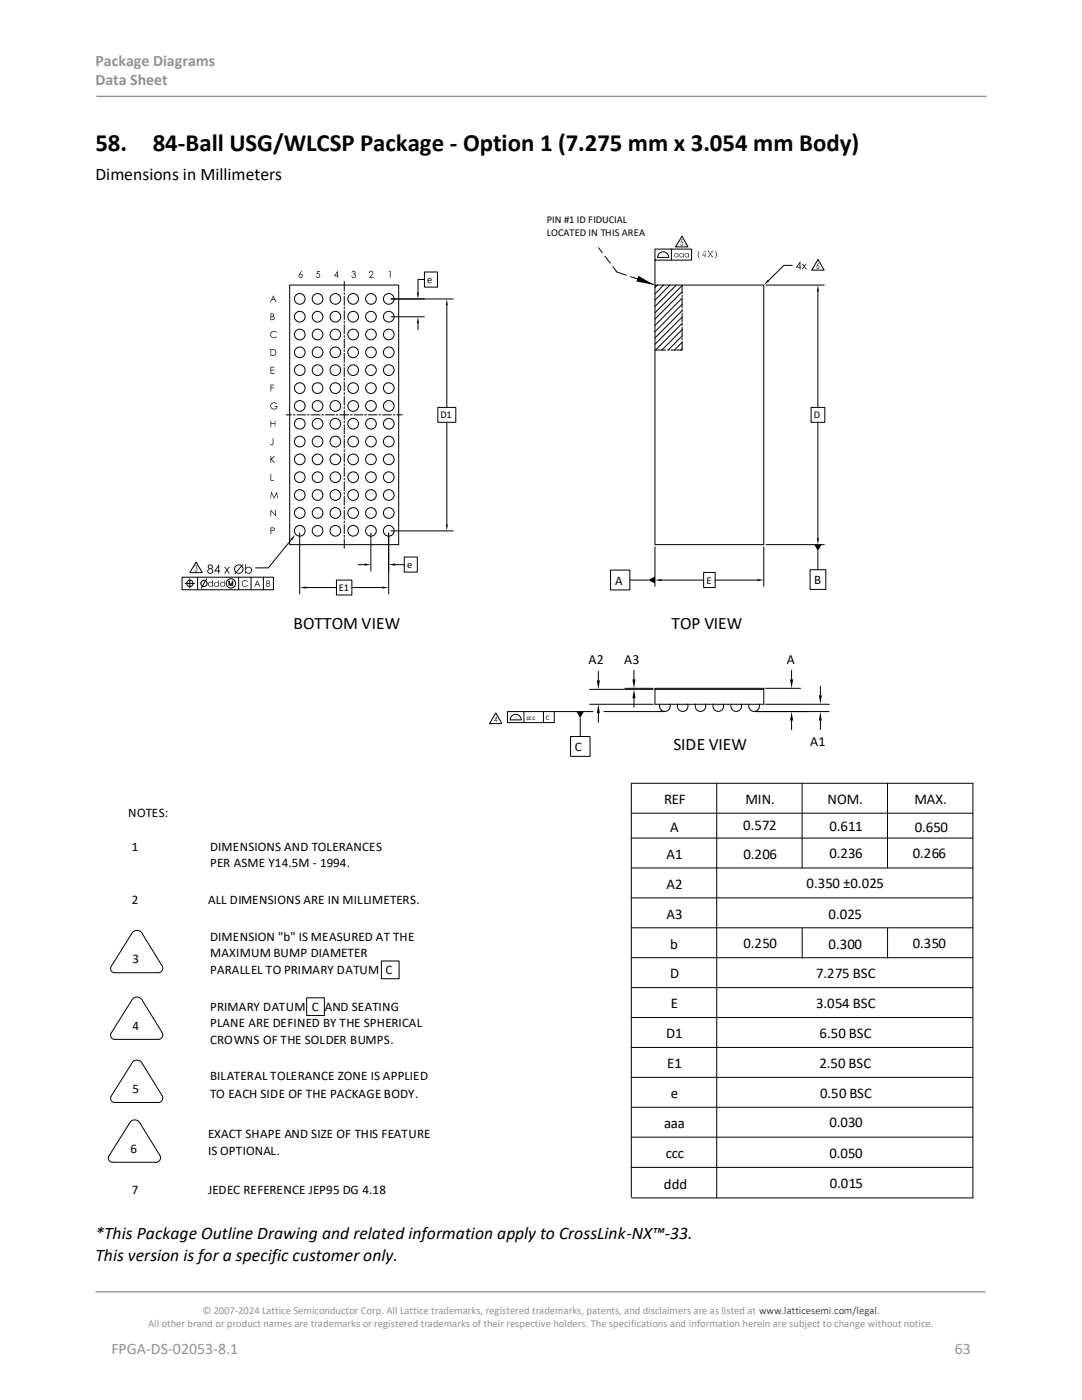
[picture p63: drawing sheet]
<svg xmlns="http://www.w3.org/2000/svg" width="216mm" height="279mm" viewBox="0 0 216 279" stroke-linecap="round" stroke-linejoin="round" font-family="sans-serif">
<defs><g id="words">
<g font-size="5">
<text x="19" y="30.1">58.</text>
<text x="30.5" y="30.1">84-Ball USG/WLCSP Package - Option 1 (7.275 mm x 3.054 mm Body)</text>
</g>
<g font-size="3.5">
<text x="19" y="35.9">Dimensions in Millimeters</text>
<text x="58.6" y="125.6">BOTTOM VIEW</text>
<text x="134" y="125.5">TOP VIEW</text>
<text x="134.4" y="149.7">SIDE VIEW</text>
<text x="19" y="247.3">*This Package Outline Drawing and related information apply to CrossLink-NX™-33.</text>
<text x="19" y="251.6">This version is for a specific customer only.</text>
</g>
<g font-size="3.2" fill="#919195">
<text x="19" y="13.2">Package Diagrams</text>
<text x="19" y="17.1">Data Sheet</text>
<text x="22.2" y="270.2">FPGA-DS-02053-8.1</text>
<text x="190.5" y="270.2">63</text>
</g>
<g font-size="3">
<text x="132.5" y="160.4">REF</text>
<text x="148.8" y="160.4">MIN.</text>
<text x="165.1" y="160.4">NOM.</text>
<text x="182.5" y="160.4">MAX.</text>
<text x="133.7" y="166">A</text>
<text x="148.3" y="165.6">0.572</text>
<text x="165.5" y="165.7">0.611</text>
<text x="182.5" y="166">0.650</text>
<text x="133" y="171.4">A1</text>
<text x="148.4" y="171.4">0.206</text>
<text x="165.5" y="171.3">0.236</text>
<text x="182.1" y="171.3">0.266</text>
<text x="133" y="177.4">A2</text>
<text x="161" y="177.1">0.350 ±0.025</text>
<text x="133" y="183.3">A3</text>
<text x="165.3" y="183.3">0.025</text>
<text x="133.7" y="189.3">b</text>
<text x="148.3" y="189.2">0.250</text>
<text x="165.3" y="189.4">0.300</text>
<text x="182.1" y="189.1">0.350</text>
<text x="133.7" y="195.3">D</text>
<text x="162.9" y="195.3">7.275 BSC</text>
<text x="133.9" y="201.3">E</text>
<text x="162.9" y="201.3">3.054 BSC</text>
<text x="133" y="207.2">D1</text>
<text x="163.6" y="207.2">6.50 BSC</text>
<text x="133.1" y="213.2">E1</text>
<text x="163.5" y="213.2">2.50 BSC</text>
<text x="133.9" y="219.2">e</text>
<text x="163.7" y="219.2">0.50 BSC</text>
<text x="132.5" y="225.2">aaa</text>
<text x="165.5" y="225">0.030</text>
<text x="132.8" y="231.2">ccc</text>
<text x="165.5" y="231">0.050</text>
<text x="132.5" y="237.3">ddd</text>
<text x="165.6" y="237.1">0.015</text>
</g>
<g font-size="2.8">
<text x="117.4" y="132.6">A2</text>
<text x="124.6" y="132.6">A3</text>
<text x="157" y="132.5">A</text>
<text x="161.7" y="148.8">A1</text>
</g>
<g font-size="2.6">
<text x="122.8" y="116.7">A</text>
<text x="162.4" y="116.6">B</text>
<text x="114.7" y="149.9">C</text>
<text x="25.6" y="163.1">NOTES:</text>
<text x="26.3" y="169.8">1</text>
<text x="41.9" y="169.8">DIMENSIONS AND TOLERANCES</text>
<text x="41.9" y="173.1">PER ASME Y14.5M - 1994.</text>
<text x="26.3" y="180.5">2</text>
<text x="41.5" y="180.5">ALL DIMENSIONS ARE IN MILLIMETERS.</text>
<text x="41.9" y="191.1">MAXIMUM BUMP DIAMETER</text>
<text x="41.9" y="187.8">DIMENSION &quot;b&quot; IS MEASURED AT THE</text>
<text x="26.5" y="192.2">3</text>
<text x="41.9" y="194.5">PARALLEL TO PRIMARY DATUM C</text>
<text x="41.9" y="201.7">PRIMARY DATUM C AND SEATING</text>
<text x="26.5" y="205.5">4</text>
<text x="41.9" y="208.4">CROWNS OF THE SOLDER BUMPS.</text>
<text x="41.9" y="205">PLANE ARE DEFINED BY THE SPHERICAL</text>
<text x="41.9" y="215.6">BILATERAL TOLERANCE ZONE IS APPLIED</text>
<text x="26.5" y="218.1">5</text>
<text x="41.9" y="219.1">TO EACH SIDE OF THE PACKAGE BODY.</text>
<text x="41.5" y="227.1">EXACT SHAPE AND SIZE OF THIS FEATURE</text>
<text x="26" y="230.1">6</text>
<text x="41.5" y="230.5">IS OPTIONAL.</text>
<text x="26.3" y="238.3">7</text>
<text x="41.5" y="238.3">JEDEC REFERENCE JEP95 DG 4.18</text>
</g>
<g font-size="2.1">
<text x="109.1" y="44.5">PIN #1 ID FIDUCIAL</text>
<text x="109.1" y="47">LOCATED IN THIS AREA</text>
<text x="85.3" y="56.4">e</text>
<text x="87.9" y="83.5">D1</text>
<text x="162.4" y="83.5">D</text>
<text x="81.3" y="113.4">e</text>
<text x="67.6" y="118">E1</text>
<text x="140.9" y="116.5">E</text>
</g>
<g font-size="2.1" fill="#919195">
<text x="40.4" y="262.3">© 2007-2024 Lattice Semiconductor Corp. All Lattice trademarks, registered trademarks, patents, and disclaimers are as listed at www.latticesemi.com/legal.</text>
<text x="29.6" y="264.9">All other brand or product names are trademarks or registered trademarks of their respective holders. The specifications and information herein are subject to change without notice.</text>
</g>
<g font-size="1.4">
<text x="105" y="143.6">ccc</text>
<text x="108.9" y="143.7">C</text>
</g>
</g></defs>
<path d="M19.2 19.2h177.6M19 257.8h177.6" fill="none" stroke="#919195" stroke-width=".26"/>
<g fill="none" stroke="#000" stroke-width=".2">
<path d="M57.8 56.9h21.8v51.8h-21.8zM68.7 56.2v1.8M68.7 58.4v.4M68.7 59.1v1.8M78 59.7h12.4M84.7 54.3h2.6v3h-2.6zM84.7 55.8h-1.3v2.6M119.4 49.4l.8 1M120.7 51.1l1.1 1.4M122.3 53.2l.7 1M122.9 54.2l2.1 .7M125.8 55.2l1.7 .6"/>
<path d="M128.3 56.1l2.1 .7M130.7 56.9h21.7v51.8h-21.7zM130.7 51.9v-2.2h7.3v2.2h-7.3v5M131.2 56.9l-.5 .5M131.2 51.4h2.2M131.2 51.4a1.1 1.1 0 0 1 1.1-1.1 1.1 1.1 0 0 1 1.1 1.1M132.4 56.9l-1.7 1.8M133.7 56.9l-3 3M134 49.7v2.2M135 56.9l-4.3 4.3M136.1 47.1l1.2 2.2h-2.5zM136.1 57l-5.4 5.4"/>
<path d="M136.1 58.2l-5.4 5.5M136.1 59.5l-5.4 5.4M136.1 56.9v1.7M136.1 58.9v.4M136.1 59.6v1.8M152.8 56.9h11.7M158.1 53h-1.7l-3.1 3M163.2 58.2v23.1M163.2 51.8l1.2 2.1h-2.4zM68.7 61.3v.3M68.7 62v1.8M68.7 64.1v.4"/>
<path d="M68.7 64.8v1.8M68.7 66.9v.4M68.7 67.7v1.8M68.7 69.8v.4M68.7 70.5v1.8M68.7 72.7v.3M68.7 73.4v1.7M68.7 75.5v.4M68.7 76.2v1.8M68.7 78.4v.3M68.7 79.1v1.7M78 63.2h6.7"/>
<path d="M83.4 64.5v1.3M89.2 61v20.3M130.7 69.9h2.2M133.2 69.9h.4M136.1 60.7l-5.4 5.5M136.1 62l-5.4 5.5M136.1 63.3l-5.4 5.4M136.1 64.5l-5.3 5.4M136.1 65.8l-4 4.1M136.1 67l-2.8 2.9M136.1 68.3l-1.5 1.6M136.1 69.6l-.3 .3"/>
<path d="M136.1 61.8v.3M136.1 62.5v1.8M136.1 64.6v.4M136.1 65.3v1.8M136.1 67.5v.3M136.1 68.2v1.7h-2.2M57.1 82.8h1.1M58.5 82.8h.4M59.3 82.8h1.7M61.4 82.8h.3M62.1 82.8h1.8M64.2 82.8h.4"/>
<path d="M64.9 82.8h1.8M67.1 82.8h.3M67.8 82.8h1.8M68.7 81.2v.3M68.7 81.9v1.8M68.7 84v.4M68.7 84.8v1.7M68.7 86.9v.4M68.7 87.6v1.8M68.7 89.7v.4M68.7 90.4v1.8M68.7 92.6v.3"/>
<path d="M68.7 93.3v1.8M68.7 95.5v.3M68.7 96.2v1.7M68.7 98.3v.3M68.7 99v1.8M69.9 82.8h.4M70.6 82.8h1.8M72.8 82.8h.3M73.5 82.8h1.8M75.6 82.8h.4M76.3 82.8h1.8M78.5 82.8h.3"/>
<path d="M79.2 82.8h1.1M87.4 81.3h3.5v3h-3.5zM89.2 84.3v20.4M161.8 81.3h2.8v3h-2.8zM163.2 84.3v23.1M36.3 115.2h18.3v2.5h-18.3zM36.9 116.4h1.9M37.9 115.5v1.9M39.1 112.2l1.2 2.1h-2.4zM39.4 115.2v2.5M41.2 115.5l-1.1 1.9M45.7 116.9v-1l.4 1 .3-1v1"/>
<path d="M47.6 115.2v2.5M50.1 115.2v2.5M52.6 115.2v2.5M58.1 107.7l-4.6 5.6h-2.5M59.8 106.4v12.1M61.1 117.3h6M67.1 115.8h3.1v2.9h-3.1zM68.7 101.1v.4M68.7 101.9v1.7M68.7 104v.3M68.7 104.7v1.8M68.7 106.8v.4"/>
<path d="M68.7 107.5v1.9M70.2 117.3h6.1M71.5 112.7h1.2M74 106.4v7.6M77.6 106.4v12.1M78 106h12.4M78.8 112.7h1.9M80.7 111.2h2.6v3h-2.6zM121.8 113.8h3.9v3.9h-3.9zM125.7 115.8h3.7M130.7 109.1v7.9M132 115.8h8.4"/>
<path d="M140.4 114.2h2.3v3.1h-2.3zM142.7 115.8h8.4M152.4 109.1v7.9M152.8 108.7h11.7M161.6 113.7h3.2v3.9h-3.2zM163.2 110v3.7M117.6 137.6h12.7M119.4 134v1.8M124.7 137.4h5.6M126.5 133.8v1.8M126.5 139.4v1.8M130.7 137.4h21.7v3.2h-21.7z"/>
<path d="M130.7 137.6h21.7M152.7 137.4h7M158 133.8v1.8M163.7 137v1.8M98.9 142.3l1.2 2.1h-2.4zM101.3 142h9.3v2.2h-9.3zM102.3 142.8a1.1 1.1 0 0 1 1.1-.1 1.1 1.1 0 0 1 .6 1h-2.2l.1-.4zM104.5 142v2.2M108.4 142v2.2M110.6 142h7.7M113.8 147h3.9v3.9h-3.9zM115.8 143.3v3.7"/>
<path d="M117.6 140.6h12.7M119.4 142.3v1.8M120.5 142h12.2M131.7 140.5a1.07 1.07 0 0 0 1 1.5 1.07 1.07 0 0 0 1-1.5M135.2 140.5a1.07 1.07 0 0 0 1 1.5 1.07 1.07 0 0 0 1-1.5M138.8 140.5a1.07 1.07 0 0 0 1 1.5 1.07 1.07 0 0 0 1-1.5M142.3 140.5a1.07 1.07 0 0 0 1 1.5 1.07 1.07 0 0 0 1-1.5M143 156.3v82.8M145.9 140.5a1.07 1.07 0 0 0 1 1.5 1.07 1.07 0 0 0 1-1.5M149.5 140.5a1.07 1.07 0 0 0 1 1.5 1.07 1.07 0 0 0 .9-1.5M150.8 142h14.6M152.7 140.6h12.8"/>
<path d="M158 143.8v1.8M160.1 156.3v16.9M163.7 143.8v1.8M177.1 156.3v16.9M126 179.2h68.1M126 173.2h68.1M126 167.3h68.1M126 162.3h68.1M26.5 186a1.18 1.18 0 0 1 1.9 .4l4 6.5a.9 .9 0 0 1-.8 1.2h-9a.83 .83 0 0 1-.4-1.3zM61.2 199.1h3.5v3.6h-3.5zM76.1 191.8h3.5v3.5h-3.5zM126 191.1h68.1"/>
<path d="M126 185.2h68.1M126 197.1h68.1M160.1 185.2v6M177.1 185.2v6M22.2 206.1l4-6.4a1.18 1.18 0 0 1 1.1-.7 1.18 1.18 0 0 1 1.1 .7l4 6.5a.9 .9 0 0 1-.8 1.2h-9a.83 .83 0 0 1-.4-1.2M32.3 218.6l-3.9-6.3a1.18 1.18 0 0 0-1.1-.7 1.18 1.18 0 0 0-1.1 .7l-4 6.5a.83 .83 0 0 0 .7 1.2h8.7M32.3 218.6l.1 .1a.9 .9 0 0 1-.9 1.3M126 215h68.1M126 209h68.1M126 203.1h68.1M31.8 230.5l-3.8-6.2a1.18 1.18 0 0 0-1.1-.8 1.18 1.18 0 0 0-1.1 .7l-4.1 6.5a.83 .83 0 0 0 0 .8 .83 .83 0 0 0 .8 .4l8.6 .1a.9 .9 0 0 0 .8-.5 .9 .9 0 0 0 0-1M126 238.9v-82.6h68.1v82.8"/>
<path d="M126 226.9h68.1M126 221h68.1M126 233h68.1M126.1 239.1h68"/>
<circle cx="59.8" cy="59.6" r="1.07"/>
<circle cx="63.4" cy="59.6" r="1.07"/>
<circle cx="66.9" cy="59.6" r="1.07"/>
<circle cx="70.5" cy="59.6" r="1.07"/>
<circle cx="74" cy="59.6" r="1.07"/>
<circle cx="77.6" cy="59.6" r="1.07"/>
<circle cx="59.8" cy="66.8" r="1.07"/>
<circle cx="59.8" cy="73.9" r="1.07"/>
<circle cx="59.8" cy="70.3" r="1.07"/>
<circle cx="59.8" cy="77.5" r="1.07"/>
<circle cx="59.8" cy="63.2" r="1.07"/>
<circle cx="63.4" cy="73.9" r="1.07"/>
<circle cx="63.4" cy="66.8" r="1.07"/>
<circle cx="63.4" cy="70.3" r="1.07"/>
<circle cx="63.4" cy="77.5" r="1.07"/>
<circle cx="63.4" cy="63.2" r="1.07"/>
<circle cx="66.9" cy="73.9" r="1.07"/>
<circle cx="66.9" cy="66.8" r="1.07"/>
<circle cx="66.9" cy="70.3" r="1.07"/>
<circle cx="66.9" cy="77.5" r="1.07"/>
<circle cx="66.9" cy="63.2" r="1.07"/>
<circle cx="70.5" cy="66.8" r="1.07"/>
<circle cx="70.5" cy="73.9" r="1.07"/>
<circle cx="70.5" cy="70.3" r="1.07"/>
<circle cx="70.5" cy="63.2" r="1.07"/>
<circle cx="70.5" cy="77.5" r="1.07"/>
<circle cx="74" cy="73.9" r="1.07"/>
<circle cx="74" cy="66.8" r="1.07"/>
<circle cx="74" cy="70.3" r="1.07"/>
<circle cx="74" cy="77.5" r="1.07"/>
<circle cx="74" cy="63.2" r="1.07"/>
<circle cx="77.6" cy="73.9" r="1.07"/>
<circle cx="77.6" cy="66.8" r="1.07"/>
<circle cx="77.6" cy="70.3" r="1.07"/>
<circle cx="77.6" cy="77.5" r="1.07"/>
<circle cx="77.6" cy="63.2" r="1.07"/>
<circle cx="59.8" cy="91.7" r="1.07"/>
<circle cx="59.8" cy="98.8" r="1.07"/>
<circle cx="59.8" cy="81" r="1.07"/>
<circle cx="59.8" cy="88.1" r="1.07"/>
<circle cx="59.8" cy="84.6" r="1.07"/>
<circle cx="59.8" cy="95.2" r="1.07"/>
<circle cx="63.4" cy="91.7" r="1.07"/>
<circle cx="63.4" cy="98.8" r="1.07"/>
<circle cx="63.4" cy="88.1" r="1.07"/>
<circle cx="63.4" cy="81" r="1.07"/>
<circle cx="63.4" cy="84.6" r="1.07"/>
<circle cx="63.4" cy="95.2" r="1.07"/>
<circle cx="66.9" cy="91.7" r="1.07"/>
<circle cx="66.9" cy="98.8" r="1.07"/>
<circle cx="66.9" cy="81" r="1.07"/>
<circle cx="66.9" cy="88.1" r="1.07"/>
<circle cx="66.9" cy="84.6" r="1.07"/>
<circle cx="66.9" cy="95.2" r="1.07"/>
<circle cx="70.5" cy="91.7" r="1.07"/>
<circle cx="70.5" cy="98.8" r="1.07"/>
<circle cx="70.5" cy="88.1" r="1.07"/>
<circle cx="70.5" cy="81" r="1.07"/>
<circle cx="70.5" cy="84.6" r="1.07"/>
<circle cx="70.5" cy="95.2" r="1.07"/>
<circle cx="74" cy="91.7" r="1.07"/>
<circle cx="74" cy="98.8" r="1.07"/>
<circle cx="74" cy="88.1" r="1.07"/>
<circle cx="74" cy="81" r="1.07"/>
<circle cx="74" cy="84.6" r="1.07"/>
<circle cx="74" cy="95.2" r="1.07"/>
<circle cx="77.6" cy="91.7" r="1.07"/>
<circle cx="77.6" cy="98.8" r="1.07"/>
<circle cx="77.6" cy="81" r="1.07"/>
<circle cx="77.6" cy="88.1" r="1.07"/>
<circle cx="77.6" cy="84.6" r="1.07"/>
<circle cx="77.6" cy="95.2" r="1.07"/>
<circle cx="37.9" cy="116.4" r=".63"/>
<circle cx="40.7" cy="116.4" r=".63"/>
<circle cx="46.1" cy="116.4" r=".93"/>
<circle cx="59.8" cy="105.9" r="1.07"/>
<circle cx="59.8" cy="102.4" r="1.07"/>
<circle cx="63.4" cy="105.9" r="1.07"/>
<circle cx="63.4" cy="102.4" r="1.07"/>
<circle cx="66.9" cy="105.9" r="1.07"/>
<circle cx="66.9" cy="102.4" r="1.07"/>
<circle cx="70.5" cy="105.9" r="1.07"/>
<circle cx="70.5" cy="102.4" r="1.07"/>
<circle cx="74" cy="105.9" r="1.07"/>
<circle cx="74" cy="102.4" r="1.07"/>
<circle cx="77.6" cy="105.9" r="1.07"/>
<circle cx="77.6" cy="102.4" r="1.07"/>
</g>
<g fill="#000">
<path d="M83.2 58.4h.4l-.2 1.3zM127.4 55l3.1 1.8-3.5-.6zM153.2 55.8l.3 .3-1.1 .8zM163.2 56.9l.2 1.3h-.4zM83.4 63.2l.2 1.3h-.4zM89.2 59.7l.2 1.3h-.4zM58 107.6l.9-.9-.6 1.1zM59.8 117.3l1.3-.2v.4zM72.7 112.5l1.3 .2-1.3 .2zM76.3 117.1l1.3 .2-1.3 .2zM77.6 112.7l1.2-.2v.4zM89 104.7h.4l-.2 1.3z"/>
<path d="M129.4 115.8l1.3-.8v1.5zM130.7 115.8l1.3-.3v.5zM151.1 115.5l1.3 .3-1.3 .2zM162.5 108.7h1.4l-.7 1.3zM163 107.4h.4l-.2 1.3zM119.1 135.8h.6l-.3 1.8zM126.2 135.6h.6l-.3 1.8zM126.5 137.6l.3 1.8h-.6zM157.7 135.6h.6l-.3 1.8zM163.4 138.8h.6l-.3 1.8zM115 142h1.5l-.7 1.3zM119.4 140.6l.3 1.7h-.6z"/>
<path d="M158 142l.3 1.8h-.6zM163.7 142l.3 1.8h-.6z"/>
<path d="M54.5 59.3l-.2 .4h.5zM54.5 59l.7 1.3h-.2l-.2-.4h-.6l-.2 .4h-.1z" fill-rule="evenodd"/>
<path d="M59.8 54.9l-.1 .2 .1 .2h.4l.1-.4-.2-.1zM60.1 54l.1 .1-.3 .6h.4l.1 .5-.2 .2-.3 .1-.3-.2v-.4z" fill-rule="evenodd"/>
<path d="M63.3 54.1h.6v.1h-.5l-.1 .4h.4l.2 .2-.1 .5-.3 .2-.3-.1-.2-.2 .1-.1 .1 .2h.4l.2-.2-.1-.4-.6 .1z" fill-rule="evenodd"/>
<path d="M67.3 54.4l-.4 .6h.4zM67.4 54v1l.1 .1h-.1v.3h-.1v-.3h-.7z" fill-rule="evenodd"/>
<path d="M70.4 54.1h.5v.4a.17 .17 0 0 0-.1 .2 .17 .17 0 0 0 .2 .2v.2l-.2 .3h-.5l-.2-.3 .4 .2h.3l.1-.2-.1-.3h-.3v-.2l.3-.1-.1-.3h-.2l-.4 .2z" fill-rule="evenodd"/>
<path d="M73.7 54.2l.3-.2 .4 .2v.5l-.5 .6h.6v.1h-.9l.7-.8v-.3l-.1-.1h-.3l-.3 .3z" fill-rule="evenodd"/>
<path d="M77.7 54.1h.2v1.3h-.1v-1.2h-.2z" fill-rule="evenodd"/>
<path d="M134.6 51a.35 .35 0 0 0 .7 0 .35 .35 0 0 0-.7 0zM134.7 50.6l.4-.1 .2 .2 .1-.1v.8l-.1-.2-.2 .2-.5-.2-.1-.4z" fill-rule="evenodd"/>
<path d="M135.7 50.9a.32 .32 0 0 0 .6 0 .32 .32 0 0 0-.6 0zM135.8 50.6l.3-.1 .2 .2 .1-.1v.8l-.1-.2-.5 .2-.2-.2v-.4z" fill-rule="evenodd"/>
<path d="M135.9 47.8h.4l-.3 .1-.1 .4 .4 .1v.3l-.2 .3h-.2l-.2-.3a.26 .26 0 0 0 .3 .2 .26 .26 0 0 0 .2-.2v-.3h-.4z" fill-rule="evenodd"/>
<path d="M136.7 50.9a.32 .32 0 0 0 .6 0 .32 .32 0 0 0-.6 0zM136.8 50.6l.4-.1 .2 .2 .1-.1v.8l-.1-.2-.5 .2-.3-.2v-.4z" fill-rule="evenodd"/>
<path d="M139.5 50l.1 .1-.3 .8 .3 .7-.3-.3-.1-.5z" fill-rule="evenodd"/>
<path d="M140.6 50.1l-.4 .8h.5zM140.6 50h.1v.9h.2l-.2 .1v.2l.2 .1h-.5l.3-.1v-.2h-.6z" fill-rule="evenodd"/>
<path d="M141.2 50.1h.3l-.1 .1 .4 .4 .3-.4h-.2l.4-.1-.5 .6 .5 .6h-.4l.2-.1-.3-.4-.4 .4 .2 .1h-.4l.5-.6z" fill-rule="evenodd"/>
<path d="M142.7 50l.3 .7-.2 .9 .1-1z" fill-rule="evenodd"/>
<path d="M159.5 52.6l-.4 .7h.4zM159.7 52.1v1.2h.2v.1h-.2v.4h-.2v-.4h-.7z" fill-rule="evenodd"/>
<path d="M160 52.6h.2l.3 .4 .3-.4h.2l-.4 .6 .4 .6h-.2l-.3-.5-.4 .5h-.2l.5-.6z" fill-rule="evenodd"/>
<path d="M163.1 53.1l-.1 .3 .2 .2 .2-.4zM163.3 52.4l.1 .1-.3 .5 .3 .1 .1 .3-.1 .2-.3 .1-.2-.5z" fill-rule="evenodd"/>
<path d="M54 73.2h.8v.1h-.7v.5h.7v.1h-.7v.5h.7v.2h-.8z" fill-rule="evenodd"/>
<path d="M54 76.8h.7v.1h-.6v.4h.6v.2h-.6v.6h-.1z" fill-rule="evenodd"/>
<path d="M54.1 63.2v.6l.5-.1v-.3zM54.1 62.7v.4h.4v-.4zM54 62.5h.5l.2 .2-.2 .5 .3 .1v.3l-.2 .3h-.6z" fill-rule="evenodd"/>
<path d="M54.1 69.8v1.1l.7-.1 .2-.3-.1-.5-.2-.2zM54 69.7h.7l.4 .3v.5l-.3 .4-.8 .1z" fill-rule="evenodd"/>
<path d="M54.1 66.2l.4-.1 .7 .1-.1 .2-.3-.2-.5 .1-.2 .3v.3l.4 .5 .4-.1 .2-.2 .1 .2-.4 .2-.7-.2-.2-.8z" fill-rule="evenodd"/>
<path d="M54.1 98.1l.6 1.1 .6-1.1 .1 1.4-.2-1-.5 1-.5-1-.3 1z" fill-rule="evenodd"/>
<path d="M54 83.9h.1v.5h.7l.1-.5v1.3h-.1v-.6h-.7v.6h-.1z" fill-rule="evenodd"/>
<path d="M54 91h.1v.5l.6-.5h.2l-.7 .6 .7 .8h-.2l-.6-.7v.7h-.1z" fill-rule="evenodd"/>
<path d="M54 94.6h.1v1.2h.6v.1h-.7z" fill-rule="evenodd"/>
<path d="M54.4 87.5h.2v1.1a.36 .36 0 0 1-.6 .2v-.2l.2 .1 .2-.1z" fill-rule="evenodd"/>
<path d="M54.1 80.5l.8-.2 .4 .3-.1 .1-.3-.2h-.4l-.4 .4 .1 .5 .5 .2 .3-.1 .2-.3h-.4v-.2h.6l-.3 .6-.6 .1-.4-.2-.2-.3v-.4z" fill-rule="evenodd"/>
<path d="M39 112.9l.3 .1-.1 .4 .2 .4-.2 .3-.3-.1-.1-.2 .2 .1 .3-.1v-.3l-.2-.1a.24 .24 0 0 0 .2-.2 .24 .24 0 0 0-.3-.2l-.2 .1z" fill-rule="evenodd"/>
<path d="M41.5 114a.41 .41 0 0 0 .8 0 .41 .41 0 0 0-.8 0zM41.7 112.9v.4l.4 .1a.29 .29 0 0 0 .2-.3 .29 .29 0 0 0-.2-.3zM41.6 112.7h.6l.3 .3v.2l-.3 .3 .3 .3v.3l-.3 .4h-.5l-.3-.4v-.4l.3-.2-.3-.4z" fill-rule="evenodd"/>
<path d="M41.6 116.6a.4 .4 0 0 0 .8 0 .4 .4 0 0 0-.8 0zM41.7 116.2l.3-.1 .3 .2v-.5h.2v1.3l-.2-.2-.5 .2-.2-.2-.1-.4z" fill-rule="evenodd"/>
<path d="M42.8 116.6a.4 .4 0 0 0 .8 0 .4 .4 0 0 0-.8 0zM42.8 116.3l.4-.2 .4 .2 .1-.5v1.3l-.1-.2-.3 .2-.4-.1-.2-.2z" fill-rule="evenodd"/>
<path d="M43.6 113.1l-.6 .8h.6zM43.7 112.6v1.3h.3v.1h-.3v.5h-.1v-.5h-.9z" fill-rule="evenodd"/>
<path d="M44 116.6a.4 .4 0 0 0 .8 0 .4 .4 0 0 0-.8 0zM44 116.3l.4-.2 .3 .2 .1-.5v1.3l-.1-.2-.2 .2-.4-.1-.2-.2z" fill-rule="evenodd"/>
<path d="M44.7 113.1h.2l.4 .5 .4-.5h.2l-.5 .7 .5 .7h-.2l-.4-.6-.4 .6h-.2l.5-.7z" fill-rule="evenodd"/>
<path d="M48.2 113.1l-1 1.1a.78 .78 0 0 0 1.2-.4zM47.2 113l-.3 .4v.4l.2 .3 1-1.1-.2-.2zM47 112.9l.6-.3 .6 .2 .2-.2 .1 .1-.2 .2 .3 .8-.3 .6-.5 .2-.7-.2-.2 .3-.1-.1 .2-.3-.2-.3-.1-.4z" fill-rule="evenodd"/>
<path d="M48.4 116l.3-.2 .7 .1 .1 .2h-.1l-.4-.2-.4 .1-.2 .5 .4 .5 .7-.1-.5 .2-.5-.1-.3-.5z" fill-rule="evenodd"/>
<path d="M49.1 113.8a.55 .55 0 0 0 1.1 0 .55 .55 0 0 0-1.1 0zM48.9 112.6h.2v.8l.5-.3 .6 .3 .1 .6-.3 .4-.6 .1-.3-.3v.3h-.2z" fill-rule="evenodd"/>
<path d="M51.3 116.1l-.2 .4h.4zM51.3 115.8l.6 1.3h-.1l-.2-.4h-.5l-.2 .4h-.2z" fill-rule="evenodd"/>
<path d="M53.3 116.5v.5h.3a.24 .24 0 0 0 .2-.3 .24 .24 0 0 0-.2-.2zM53.3 115.9v.4l.4-.1-.1-.2zM53.2 115.8h.4l.2 .2-.1 .4 .2 .1v.4l-.1 .1-.6 .1z" fill-rule="evenodd"/>
<path d="M54 101.7l.9 1v-1h.2v1.3l-1-1v1h-.1z" fill-rule="evenodd"/>
<path d="M54.1 105.4v.4h.5l.1-.1-.1-.3zM54 105.3h.6l.2 .2-.1 .4-.6 .1v.6h-.1z" fill-rule="evenodd"/>
<path d="M99 143.3l-.2 .5h.2zM99.1 142.9l.1 1-.2 .2v-.2h-.4z" fill-rule="evenodd"/>
</g>
<use href="#words"/>
</svg>
